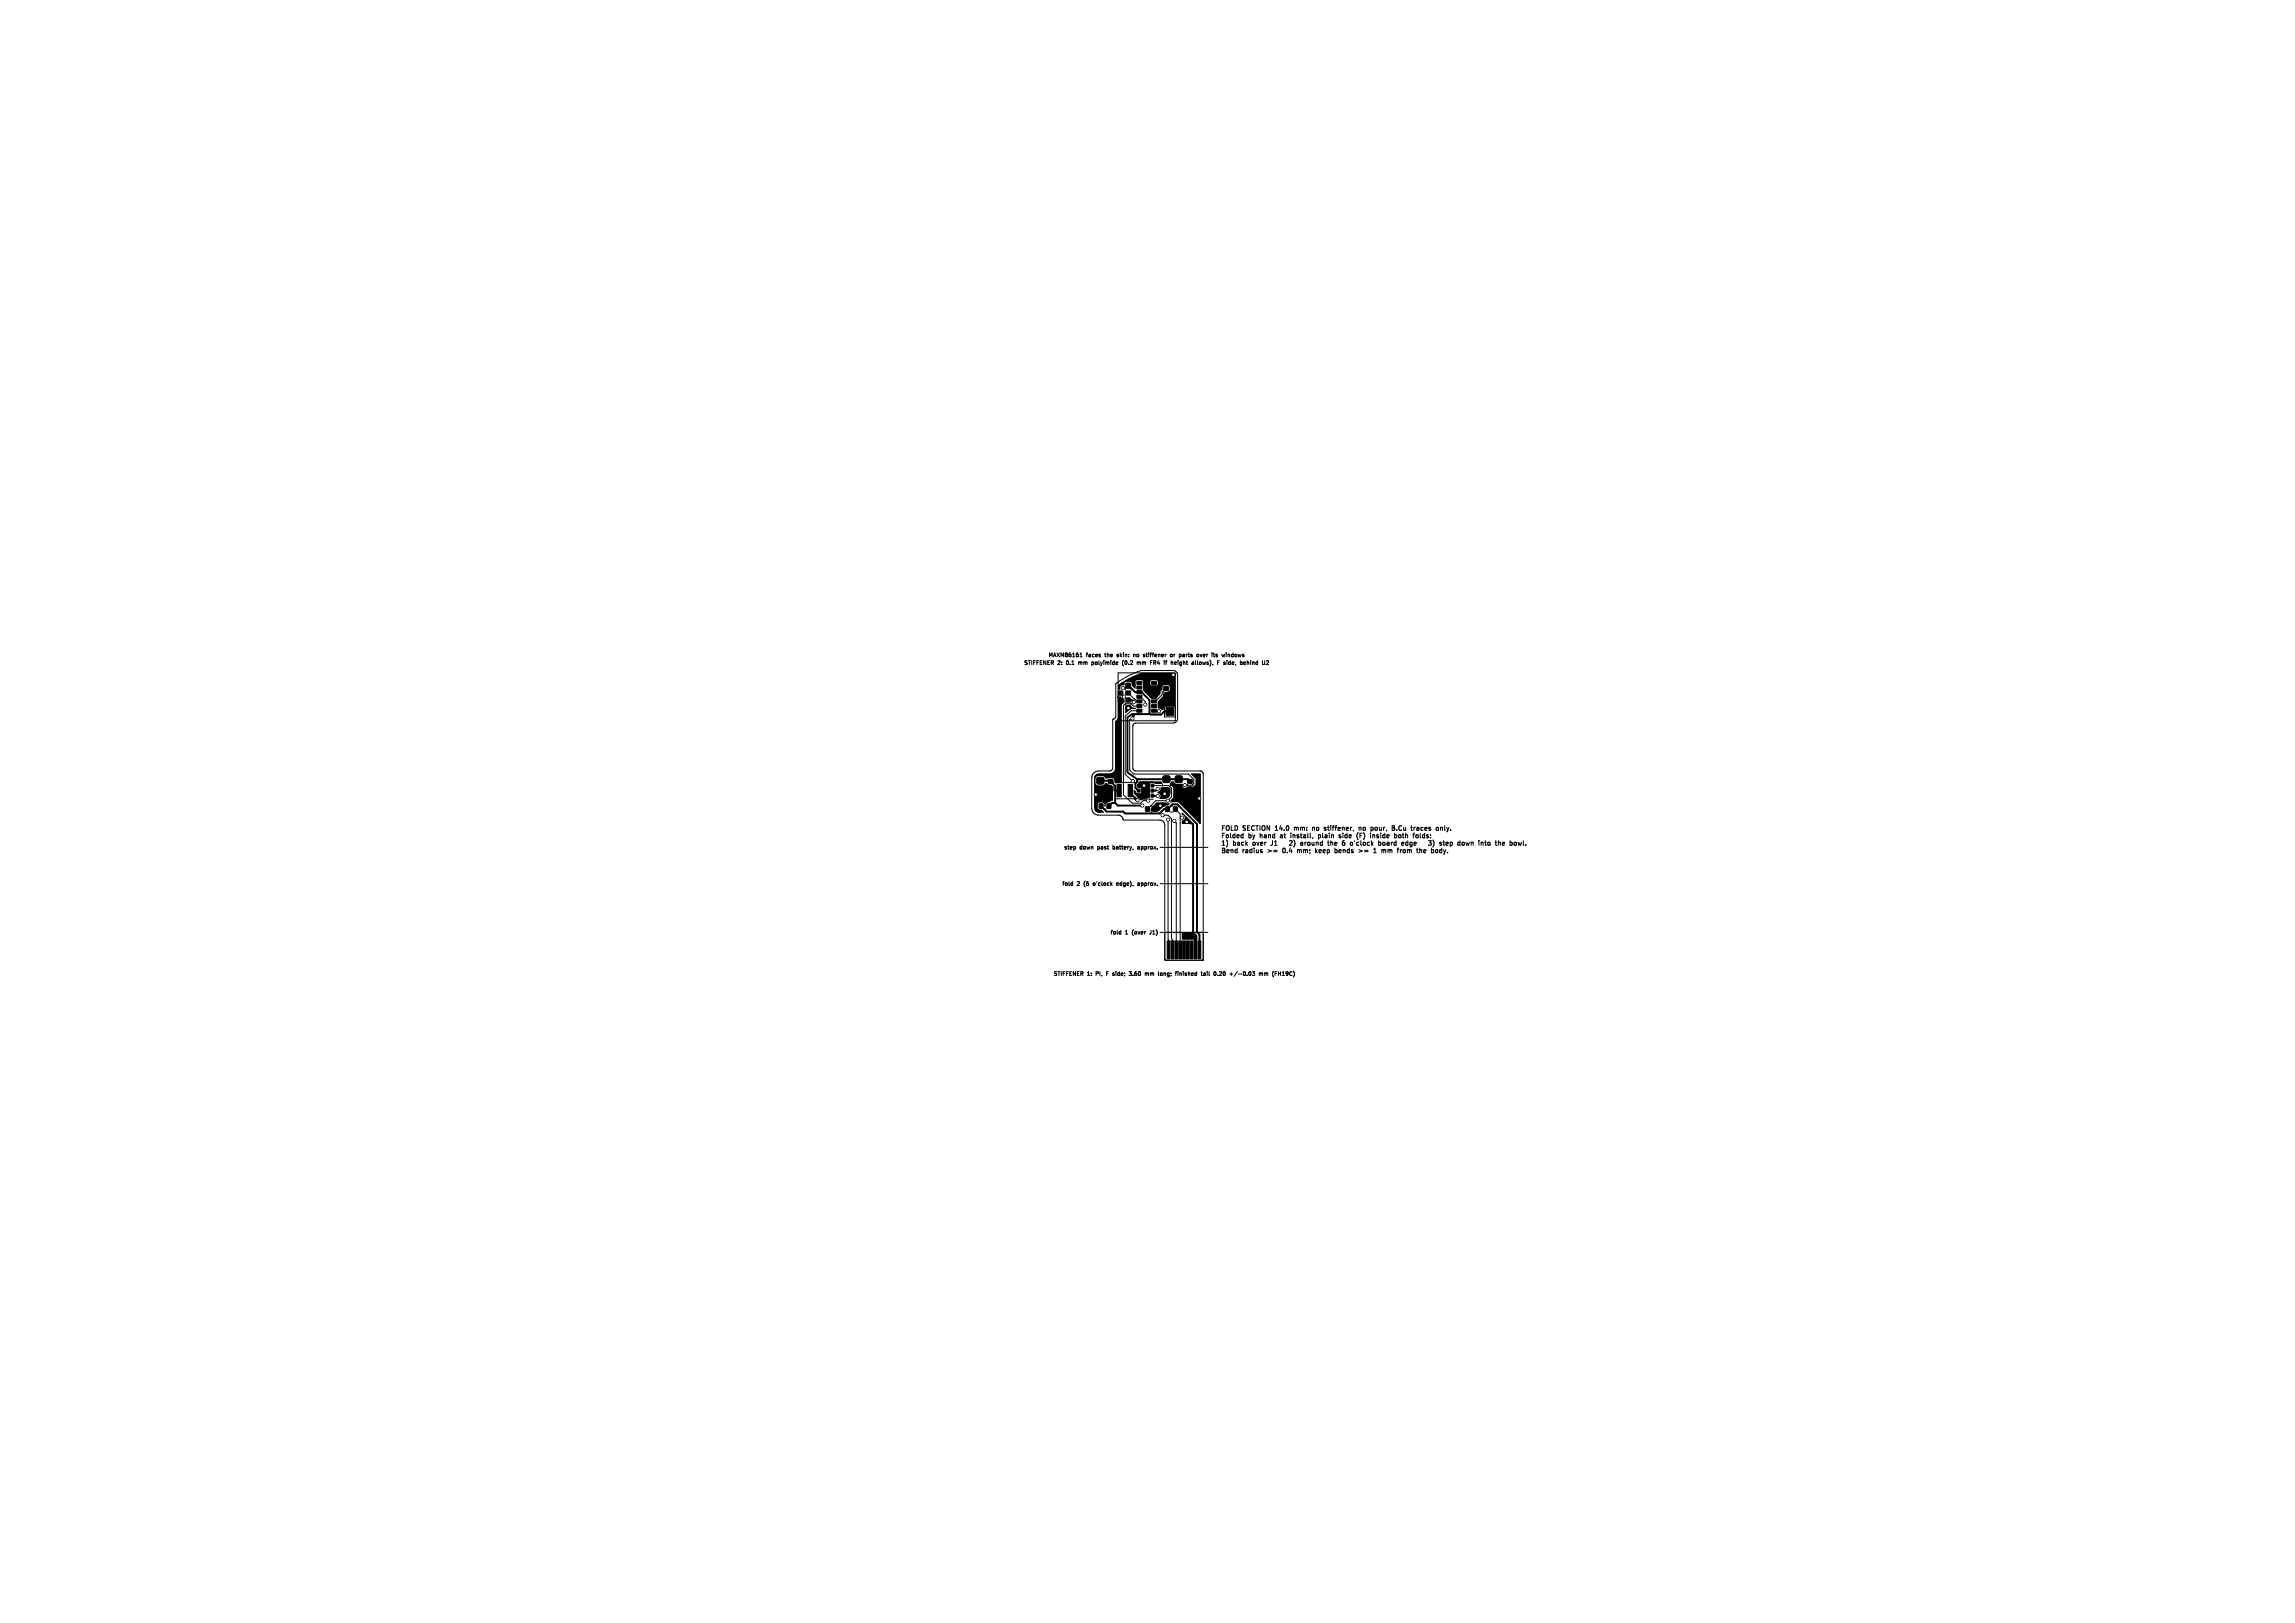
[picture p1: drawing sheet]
<svg xmlns="http://www.w3.org/2000/svg" width="297mm" height="210mm" viewBox="0 0 297 210" stroke-linecap="round" stroke-linejoin="round" font-family="sans-serif">
<defs><g id="words">
<g font-size=".8">
<text x="158" y="107.6">FOLD SECTION 14.0</text>
<text x="167.6" y="107.6">mm:</text>
<text x="170.1" y="107.6">no</text>
<text x="171.7" y="107.6">stiffener,</text>
<text x="176.3" y="107.6">no</text>
<text x="178" y="107.6">pour,</text>
<text x="180.8" y="107.6">B.Cu</text>
<text x="183.4" y="107.6">traces</text>
<text x="186.7" y="107.6">only.</text>
<text x="158" y="108.5">Folded</text>
<text x="158" y="109.5">1)</text>
<text x="158" y="110.5">Bend</text>
<text x="159.5" y="109.5">back</text>
<text x="160.8" y="110.5">radius</text>
<text x="161.5" y="108.5">by</text>
<text x="162.2" y="109.5">over</text>
<text x="163.1" y="108.5">hand</text>
<text x="164.1" y="110.5">&gt;=</text>
<text x="164.6" y="109.5">J1</text>
<text x="165.8" y="108.5">at</text>
<text x="166.1" y="110.5">0.4</text>
<text x="167.3" y="108.5">install,</text>
<text x="167.3" y="109.5">2)</text>
<text x="168.1" y="110.5">mm;</text>
<text x="168.9" y="109.5">around</text>
<text x="170.6" y="110.5">keep</text>
<text x="171" y="108.5">plain</text>
<text x="172.5" y="109.5">the</text>
<text x="173.2" y="110.5">bends</text>
<text x="173.7" y="108.5">side</text>
<text x="174.5" y="109.5">6</text>
<text x="175.6" y="109.5">o'clock</text>
<text x="176.1" y="108.5">(F)</text>
<text x="176.4" y="110.5">&gt;=</text>
<text x="178" y="108.5">inside</text>
<text x="178.4" y="110.5">1</text>
<text x="179.4" y="109.5">board</text>
<text x="179.6" y="110.5">mm</text>
<text x="181.2" y="108.5">both</text>
<text x="181.7" y="110.5">from</text>
<text x="182.5" y="109.5">edge</text>
<text x="183.8" y="108.5">folds:</text>
<text x="184.4" y="110.5">the</text>
<text x="186.3" y="109.5">3)</text>
<text x="186.3" y="110.5">body.</text>
<text x="187.8" y="109.5">step</text>
<text x="190.3" y="109.5">down</text>
<text x="193.1" y="109.5">into</text>
<text x="195.4" y="109.5">the</text>
<text x="197.3" y="109.5">bowl.</text>
</g>
<g font-size=".7">
<text x="132.5" y="86.1">STIFFENER</text>
<text x="135.6" y="85.1">MAXM86161</text>
<text x="136.9" y="86.1">2:</text>
<text x="138.1" y="86.1">0.1</text>
<text x="139.8" y="86.1">mm</text>
<text x="140.6" y="85.1">faces</text>
<text x="141.6" y="86.1">polyimide</text>
<text x="143.1" y="85.1">the</text>
<text x="144.8" y="85.1">skin:</text>
<text x="145.7" y="86.1">(0.2</text>
<text x="147" y="85.1">no</text>
<text x="147.7" y="86.1">mm</text>
<text x="148.4" y="85.1">stiffener</text>
<text x="149.6" y="86.1">FR4</text>
<text x="151.5" y="86.1">if</text>
<text x="152" y="85.1">or</text>
<text x="152.5" y="86.1">height</text>
<text x="153.3" y="85.1">parts</text>
<text x="155.3" y="86.1">allows),</text>
<text x="155.7" y="85.1">over</text>
<text x="157.8" y="85.1">its</text>
<text x="158.8" y="86.1">F</text>
<text x="159.2" y="85.1">windows</text>
<text x="159.7" y="86.1">side,</text>
<text x="162" y="86.1">behind</text>
<text x="137.6" y="110">step</text>
<text x="139.7" y="110">down</text>
<text x="142.1" y="110">past</text>
<text x="144.2" y="110">battery,</text>
<text x="147.5" y="110">approx.</text>
<text x="137.4" y="114.7">fold</text>
<text x="139.4" y="114.7">2</text>
<text x="140.3" y="114.7">(6</text>
<text x="141.7" y="114.7">o'clock</text>
<text x="144.8" y="114.7">edge),</text>
<text x="147.7" y="114.7">approx.</text>
<text x="143.6" y="121">fold</text>
<text x="145.6" y="121">1</text>
<text x="146.6" y="121">(over</text>
<text x="149" y="121">J1)</text>
<text x="136.3" y="126.4">STIFFENER</text>
<text x="140.7" y="126.4">1:</text>
<text x="141.9" y="126.4">PI,</text>
<text x="143.4" y="126.4">F</text>
<text x="144.3" y="126.4">side;</text>
<text x="146.6" y="126.4">3.60</text>
<text x="148.8" y="126.4">mm</text>
<text x="150.6" y="126.4">long;</text>
<text x="153" y="126.4">finished</text>
<text x="156.4" y="126.4">tail</text>
<text x="158.2" y="126.4">0.20</text>
<text x="160.3" y="126.4">+/-0.03</text>
<text x="164.3" y="126.4">mm</text>
<text x="166.1" y="126.4">(FH19C)</text>
</g>
</g></defs>
<g fill="none" stroke="#000" stroke-width=".13">
<path d="M139.8 85h.2M139.8 84.6l.1-.1v.5M141.3 86h.1M141.4 85.7h-.1v.5M144.4 88.5a11.4 11.4 0 0 1 3.3-1.7h4.1a.6 .6 0 0 1 .6 .6v5.6a.6 .6 0 0 1-.6 .6h-4.8a.4 .4 0 0 0-.4 .4v5.4l.2 .3 8.5 .1a.38 .38 0 0 1 .4 .4v23.9l-.1 .1h-4.7h-.2v-17.4a.64 .64 0 0 0-.6-.7h-4.7a.64 .64 0 0 0-.7-.6h-2.5a.89 .89 0 0 1-.9-.9v-3.9a.89 .89 0 0 1 .9-.9h1.5l.2-.2 .1-.2v-6.3l.3-.1 .1-.3zM144.7 90.1v.2M144.7 87.1h7.4v6.2h-7.4zM144.9 89.7l.5 .5M145.4 90.1v.2M145.4 85.4l-.1 .4 .1 .4M145.4 90.2h.1M145.6 89v.3"/>
<path d="M145.6 91v.2M146 89.7l1.1 1.1h.4M146.4 91v.2M146.4 89v.3M146.6 93l-.4 .2v6.4l.5 .6h7.1l.7 .7v.5l-.2 .2h-1M146.7 84.7v.3M146.8 90.5h.1M146.8 84.7h-.1M146.9 87.9h3M146.9 92.4h3M147.2 85.7v.3M147.2 85.7h.2"/>
<path d="M147.2 85.7h.1M147.4 85.7v.3M147.5 92h-1.1l-.8 .6v7.6l1 .9M147.5 91.4h-.8l-.3-.3h-.7l-.3 .2v11.6l1.1 1h1.1l.3-.3h.7M147.5 90.2h.1l.6 .6v.4M147.6 85.7h-.2M148 84.8l.2 .1-.2 .1M148 84.7h.1M149.1 85.5h-.2v.5M149.3 85.8h.2M149.3 92h.7M149.5 85.5h-.2v.5"/>
<path d="M150.5 89.5v.2M150.7 91.4h1.4v1.4h-1.4zM150.9 89.1l-.5 .5v.3l-.9 .9h-.2M151.3 89.5v.2M151.5 84.7h.2v.3l-.2-.1zM152 85.7h.2v.1h-.2M152 86h.2M153.1 84.7h.1M153.1 84.8l-.1 .1 .1 .1M154.7 85.5l.1 .5M155 85.5v.5M155 84.7l.1 .1-.1 .2"/>
<path d="M155.3 84.7l.1 .3 .1-.3M156.9 84.5h-.1M156.9 84.5h.1M157.1 84.5v.4M157.5 84.7h-.1l.1 .1v.2h-.1M158.4 85.8l.2 .1-.1 .1h-.1M158.4 85.7v.1M158.5 85.7h-.1M158.9 84.7v.3M159.1 84.7h-.2M159.5 85.7h-.1l.1 .3M159.7 85.8h-.3"/>
<path d="M161.4 85.7h.2v.3M161.4 85.5v.5M138.7 114.2l.1 .1M138.8 114.1v.5h-.1M139.2 109.6v.2M141.9 101.7v.2M142.8 103.9h.4M142.8 104.7h.4M142.9 101.7v.2M143.4 101.5v.2M144.1 101.5v.2M144.3 101.2h2.5"/>
<path d="M144.3 103.4h2.5M144.7 114.2l-.2 .1v.2l.2 .1M144.7 114.4h-.2M147.2 114.3h.3M147.2 101.2h2M147.2 103.4h2M147.4 109.5l-.2 .1M147.4 109.7l-.2 .1 .2 .1M147.5 114.4l-.3 .1 .1 .1 .2-.1M148.8 104.3h.4M148.8 105.1h.4M149.1 101.7h2.2l.3 .3v1.1l-.5 .5h-1.5l-1.1 1.1"/>
<path d="M150.1 114.3h6.2M150.1 109.6h6.2M150.4 101.5v.2M150.5 105.5h.7l.4 .4v15.5l.1 .2v1.4M151.2 106.1v16.9M151.4 104.3h.4M151.4 105.1h.4M151.5 101.5v.2M152 106.2l.2 .3v16.5M152 101.5v.2M152.1 104.7l.6 .6v17.7M152.7 105.8h.3"/>
<path d="M153.1 101.5v.2M153.6 101.5v.2M154.4 101.5v.2M160.7 108h.2M160.9 107.8v.6M160.9 108.4h-.2M163.3 110.1l.1 .1-.1 .1M163.3 109.9v.1M167 107.8v.1M167.1 108.8h-.2M167.2 109l-.4 .4h.4M168.3 109.3l.1 .1 .2-.1"/>
<path d="M168.3 109h.3v.4M168.6 109.1l-.3 .1M169.9 108.4l-.1 .1M170.2 109.7v.6M170.3 110.1l.2 .2M170.5 109.9l-.3 .3M170.6 108.4h.2M170.6 108v.6M170.8 108h-.2M171.4 107.4h.1M171.5 107l-.1 .1 .1 .1M171.9 108.8v.5l.1 .1"/>
<path d="M172.2 108.8v.6M172.2 109h.1M172.8 109.7v.6M172.8 110h.2M172.8 110.3h.2M173.3 108.4h.2M173.5 108l-.2 .1 .2 .1M173.9 109l.1 .1-.1 .3M175.2 107.4l-.1 .1M175.3 108.8v.1M175.8 107.7a.69 .69 0 0 0 0 .9M175.8 109.9l.5 .2-.5 .2"/>
<path d="M175.9 107v.4M176.1 107.1h-.2M177.5 107l.2 .2v.2h-.2M177.6 108v.4M177.7 108l-.1 .1M177.8 110.3h.3M177.8 109.9l.1-.2v.6M178.4 109h.2l.1 .1-.1 .2h-.2M179 109.9l.1 .1M179.1 110h.2v.3M179.1 110v.3M179.2 109h-.2l-.1 .1 .1 .2h.2"/>
<path d="M180.2 107.1h.2M180.4 107.1h.1M180.4 107.1v-.2l-.2-.1v.6h.3v-.2l-.1-.1M180.5 107.8v.6M180.5 108h.1l.2 .1-.1 .3h-.2M181.2 109.9v.4M181.4 109.9l-.2 .2M182.2 109h-.2l-.1 .1 .1 .2h.2M182.2 108.8v.6M183 107v.4M183.2 107l-.2 .2M183.5 108.1l-.2-.1-.1 .1 .1 .3h.2"/>
<path d="M183.7 109.7v.6M183.8 110h-.1M184 110v.3M185.2 108.8l-.2 .2 .2 .1v.2h-.4M185.5 108.8a.7 .7 0 0 1-.1 .8M185.8 110.1l.1-.2 .2 .2M185.8 110.2l.1 .1 .2-.1M185.9 107.1l.1-.1 .2 .2-.1 .2h-.2M186.4 107v.4M186.5 107l-.1 .1M187.2 109h.2v.1l-.3 .1M187.4 109.3l-.2 .1"/>
<path d="M189.7 109l.1 .4 .1-.3 .1 .3M192.6 109h.1l.1 .1-.1 .3-.2-.1zM194.7 109v.1l-.3 .1M196.9 109l-.1 .4-.1-.3M143.2 126h.2M143.4 125.7h-.2v.5M144 126l.1 .1M144 126.2h.1M144.1 125.9h-.1M144.9 120.5l.2 .1M145.1 120.4v.5M145.1 120.8l-.2 .1"/>
<path d="M146.1 125.7h.3l-.2 .2 .2 .1M146.1 126.2h.3M148.2 125.9v.3M148.2 125.9l.2 .1M148.4 126v.2M148.6 125.9l-.2 .1M149.9 125.7v.5M150.1 120.6h6.2M150.4 126l-.1-.1-.1 .1v.2l.2-.1M150.7 120.6h5v3.6h-5zM152.4 125.7v.1M152.4 125.9v.3"/>
<path d="M152.7 125.9v.3M152.8 125.9h-.1M155.4 125.9h.2M155.6 126.2h.1M155.8 125.9h.2v.3M156 126l-.3 .1 .1 .1h.2M157.6 126.2h.1M158 125.7l-.2 .1M158.1 125.9l-.3 .3h.3M160.1 125.7l-.4 .6M163 125.9l.2 .1M163 125.9v.3"/>
<path d="M163.2 126l.2-.1v.3M163.2 126v.2M163.6 125.9l.2 .1M163.6 125.9v.3M163.8 126l.2-.1 .1 .3M163.8 126v.2M164.8 125.7l-.1 .1M165.3 125.7h-.3v.5M165.4 126h.3M165.4 125.7v.5M165.7 125.7v.5"/>
</g>
<g fill="#000" stroke="#000" stroke-width=".13">
<path d="M144.7 89.4h.6v.5h-.6zM144.7 90.4h.6v.5h-.6zM145.7 90.3h.6v.5h-.6zM145.7 91.3h.6v.5h-.6zM145.7 88.4h.6v.5h-.6zM145.7 89.4h.6v.5h-.6zM147.1 91.8h.6l.1 .3-.6 .1zM147.1 91.2h.6l.1 .3-.6 .1zM147.1 90.6h.6l.1 .3-.6 .1zM147.1 90h.6l.1 .3-.6 .1zM147.1 89.4h.6l.1 .3-.6 .1zM147.1 88.8h.6l.1 .3-.6 .1z"/>
<path d="M147.1 88.2h.6l.1 .3-.6 .1zM149 88.2h.6l.1 .3-.6 .1zM149 88.8h.6l.1 .3-.6 .1zM149 89.4h.6l.1 .3-.6 .1zM149 90h.6l.1 .3-.6 .1zM149 90.6h.6l.1 .3-.6 .1zM149 91.2h.6l.1 .3-.6 .1zM149 91.8h.6l.1 .3-.6 .1zM150.9 91.6h1v1h-1zM150.6 88.8h.6v.5h-.6zM150.6 89.8h.6v.5h-.6zM142.3 104h.4v.6h-.4z"/>
<path d="M142 100.6h.2h.6l.1 .2-.1 .6-.2 .1-.6-.1-.1-.2zM142 102.2l.2-.1 .6 .1 .1 .2-.1 .6h-.2h-.6l-.1-.2zM143.3 104h.4v.6h-.4zM143.5 100.9h.5v.5h-.5zM143.5 101.8h.5v.5h-.5zM144.5 101.5h.6v1.6h-.6zM146 101.5h.6v1.6h-.6zM146.7 103.3h.3v.3zM147.2 102.8h.3v.3h-.3zM147.2 102.1h.3v.4h-.3zM147.2 101.5h.3v.3h-.3zM147.8 101.5h1v1.6h-1z"/>
<path d="M148.3 104.4h.4v.6h-.4zM149 101.5h.3v.3h-.3zM149 102.1h.3v.4h-.3zM149 102.8h.3v.3h-.3zM149.3 104.4h.4v.6h-.4zM150.9 104.4h.4v.6h-.4zM150.5 100.4h.2h.7v.2v.6l-.2 .1-.7-.1v-.1zM150.5 102l.2-.1 .7 .1v.1v.7h-.2h-.7v-.2zM151.9 104.4h.4v.6h-.4zM152.1 100.4h.2h.7v.2v.6l-.2 .1-.7-.1v-.1zM152.1 102l.2-.1 .7 .1v.1v.7h-.2h-.7v-.2zM153.7 100.9h.6v.5h-.6z"/>
<path d="M153.7 101.8h.6v.5h-.6zM151.1 121.7h.3v2.3h-.3zM151.6 121.7h.3v2.3h-.3zM152.1 121.7h.3v2.3h-.3zM152.6 121.7h.3v2.3h-.3zM153.1 121.7h.3v2.3h-.3zM153.6 121.7h.3v2.3h-.3zM154.1 121.7h.3v2.3h-.3zM154.6 121.7h.3v2.3h-.3zM155.1 121.7h.3v2.3h-.3z"/>
<circle cx="145.3" cy="89" r=".2"/>
<circle cx="145.5" cy="90.1" r=".2"/>
<circle cx="146" cy="91.6" r=".2"/>
<circle cx="146.6" cy="93" r=".2"/>
<circle cx="146.7" cy="92.6" r=".14"/>
<circle cx="146.7" cy="90.9" r=".2"/>
<circle cx="148.2" cy="91.2" r=".2"/>
<circle cx="150" cy="92" r=".2"/>
<circle cx="151.9" cy="87.3" r=".2"/>
<circle cx="141.8" cy="102.8" r=".2"/>
<circle cx="146.6" cy="101.1" r=".2"/>
<circle cx="147.2" cy="103.5" r=".2"/>
<circle cx="147.8" cy="104.2" r=".2"/>
<circle cx="148.1" cy="101.7" r=".2"/>
<circle cx="148.6" cy="103.6" r=".2"/>
<circle cx="149.8" cy="102.1" r=".2"/>
<circle cx="149.8" cy="103" r=".2"/>
<circle cx="150.2" cy="104.3" r=".2"/>
<circle cx="150.5" cy="105.5" r=".2"/>
<circle cx="150.7" cy="102.7" r=".2"/>
<circle cx="151.1" cy="103.6" r=".2"/>
<circle cx="151.2" cy="106.1" r=".2"/>
<circle cx="152" cy="106.2" r=".2"/>
<circle cx="153" cy="105.8" r=".2"/>
<circle cx="153.3" cy="101.6" r=".2"/>
<circle cx="153.6" cy="106.3" r=".2"/>
<circle cx="155.2" cy="103.3" r=".2"/>
</g>
<g fill="#fff" stroke="#fff" stroke-width=".13">
<circle cx="148.1" cy="101.7" r=".1"/>
<circle cx="150.2" cy="104.3" r=".1"/>
<circle cx="155.2" cy="103.3" r=".1"/>
<circle cx="150.7" cy="102.7" r=".1"/>
<circle cx="146" cy="91.6" r=".1"/>
<circle cx="151.9" cy="87.3" r=".1"/>
<circle cx="141.8" cy="102.8" r=".1"/>
<circle cx="153.6" cy="106.3" r=".1"/>
<circle cx="146.6" cy="93" r=".1"/>
<circle cx="150" cy="92" r=".1"/>
<circle cx="153.3" cy="101.6" r=".1"/>
<circle cx="153" cy="105.8" r=".1"/>
<circle cx="146.6" cy="101.1" r=".1"/>
<circle cx="152" cy="106.2" r=".1"/>
<circle cx="150.5" cy="105.5" r=".1"/>
<circle cx="148.6" cy="103.6" r=".1"/>
<circle cx="151.2" cy="106.1" r=".1"/>
<circle cx="151.1" cy="103.6" r=".1"/>
<circle cx="148.2" cy="91.2" r=".1"/>
<circle cx="145.5" cy="90.1" r=".1"/>
<circle cx="146.7" cy="90.9" r=".1"/>
<circle cx="145.3" cy="89" r=".1"/>
<circle cx="149.8" cy="103" r=".1"/>
<circle cx="147.8" cy="104.2" r=".1"/>
<circle cx="149.8" cy="102.1" r=".1"/>
<circle cx="147.2" cy="103.5" r=".1"/>
</g>
<g fill="none" stroke="#000" stroke-width=".25">
<path d="M145.3 89h1l.6 .6h.8l1.1 1v1.7M146 90.6h.4l.3 .3M146 88.7v.3M148.8 92.3l-.1 .1h-2.2l-.6 .4v7.2l1.3 .8M151.4 92.1h-.7l-.4 .4h-1.4l-.1-.2M142.4 101h1.3l.6 .7v2.2M142.5 104.3l.7 .7h2.2l.2 .3h4.5l.5-.6h.5l.6-.6h.7l2.5 2.5v14l.3 .3v2.1M144.3 102.3h.5M144.3 103.9h-.4l-.4 .4M144.3 103.9l.4 .3h3.1M146.3 102.3v.3l.9 .9M147.2 100.8h6.5l.3 .3"/>
<path d="M147.2 100.8v.3l-.3 .3v.5l.5 .4M149.1 103h.7M149.8 102.1l-.2 .2h-.5M153.6 106.4l.8 .2v14.1l.3 .3v1.9"/>
</g>
<path d="M144.7 90.1h.4l.2 .3 .2 .1 .1 .4-.4 .3v10.1l-.8 .1-.2-.2-.1-.5h-1l-.3-.3h-.8l-.2 .2v.7l.1 .3h.9l.2-.3h.2l.2 .2 .4 .1 .2 .2v1.8l-.4 .2-.4 .1-.2 .5-.1-.1v-.3l-.1-.1h-.6l-.1 .2v.5l.2 .2h.3l.3 .3-.1 .1h-.6a.6 .6 0 0 1-.6-.6v-3.9a.6 .6 0 0 1 .6-.6h1.5l.4-.2 .2-.4v-6.2l.3-.2 .1-.3zM145.6 91.4l.2-.1h.5l.3 .3h.3l.1 .1-.1 .1h-.6l-.6 .5-.1-.1zM144.7 88.6l1.5-.9 1.5-.6h4.3l.1 .3v4h-.1h-1.2l-.1 .4-.4 .1a.42 .42 0 0 0-.5-.2v-.6v-.4l.8-.7v-.3l.1-.2h.4l.2-.1 .1-.5-.2-.2h-.6l-.2 .2v.4l-.2 .2v.3l-.6 .6h-.6l-1.1-1v-.7v-.2h1l.1 .2h.7l.1-.2v-.4l-.1-.1h-.7l-.1 .1v.4h-1v-.4l-.1-.1h-.7l-.1 .2v.5l-.1 .4-.4-.4-.1-.3-.1-.2-.6 .1-.3 .4a.41 .41 0 0 0-.4 .5h-.3zM147.5 101.1h2.8l.2 .3h-.1h-.9l-.2-.1-.4 .1-.1 1.9-.9 .1-.3 .2-.2-.3-.7-.6v-.4l.1-.1a.65 .65 0 0 0 .7 .5l.2-.2v-.4l-.5-.3v-.3zM149.7 103.8h1.1l.6 .2-.2 .2h-.3l-.5 .3-.5 .5h-1v-.4zM150.2 101.9h1l.2 .2v.9l-.2 .2-.4 .2h-.7l-.1-.1a.37 .37 0 0 0 .2-.4 .37 .37 0 0 0-.4-.3v-.1a.57 .57 0 0 0 .4-.6zM152.9 105.2h.1l1.4 1.3-.1 .1h-1.3l-.1-.4a.42 .42 0 0 0 .4-.4 .42 .42 0 0 0-.4-.4zM151.6 101.1h.3l.3 .3h.8a.4 .4 0 0 0 .1 .5 .4 .4 0 0 0 .5-.1h.8l.3-.3v-.7l-.6-.7h1.3v6.5a.18 .18 0 0 1-.2 0 .18 .18 0 0 1-.1-.2l-2.5-2.5-.2-.1-1 .1 .1-.4 .3-.4v-1.2l-.4-.5zM153 120.6h1.6l.3 .4-.1 2.9h-.2l-.1-2.2-.1-.1h-1.4z" fill="#000"/>
<use href="#words"/>
</svg>
